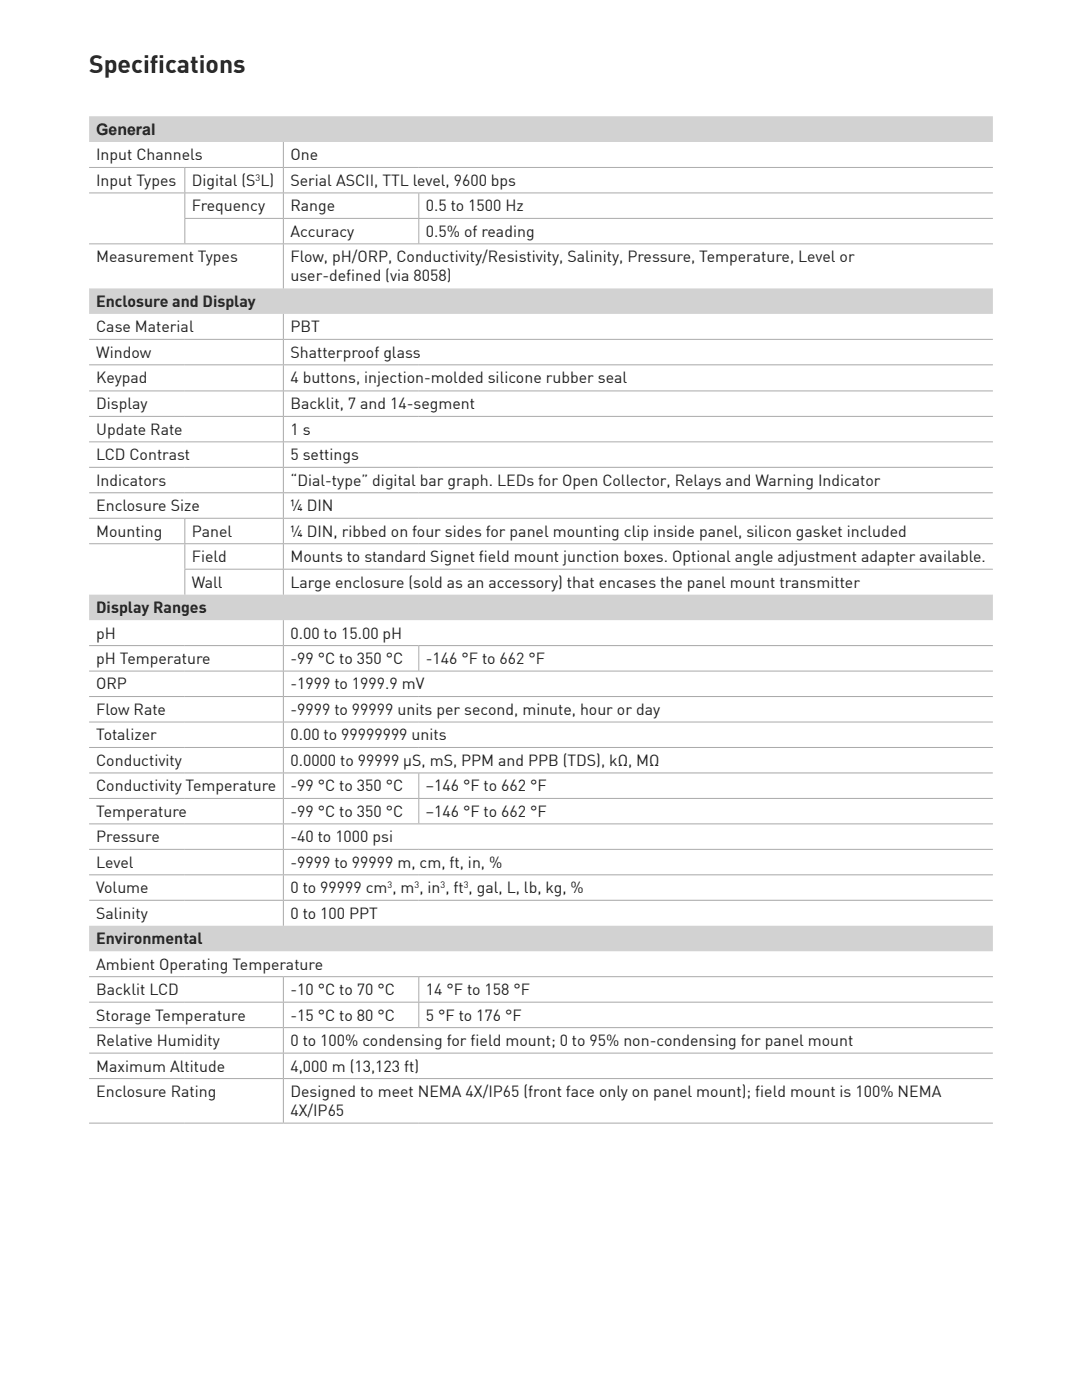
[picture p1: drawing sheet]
<svg xmlns="http://www.w3.org/2000/svg" width="216mm" height="279mm" viewBox="0 0 216 279" stroke-linecap="round" stroke-linejoin="round" font-family="sans-serif">
<defs><g id="words">
<text font-size="4.9" fill="#231f20" x="17.8" y="14.5">Specifications</text>
<g font-size="3.2" fill="#231f20">
<text x="19.2" y="26.9">General</text>
<text x="19.2" y="32">Input Channels</text>
<text x="58" y="32">One</text>
<text x="19.2" y="37.1">Input Types</text>
<text x="38.3" y="37.1">Digital (S L)</text>
<text x="58" y="37.1">Serial ASCII, TTL level, 9600 bps</text>
<text x="38.3" y="42.2">Frequency</text>
<text x="58" y="42.2">Range</text>
<text x="58" y="47.3">Accuracy</text>
<text x="85" y="42.2">0.5 to 1500 Hz</text>
<text x="85" y="47.3">0.5% of reading</text>
<text x="19.2" y="52.3">Measurement Types</text>
<text x="58" y="52.3">Flow, pH/ORP, Conductivity/Resistivity, Salinity, Pressure, Temperature, Level or</text>
<text x="58" y="56.1">user-defined (via 8058)</text>
<text x="19.2" y="61.2">Enclosure and Display</text>
<text x="19.2" y="66.3">Case Material</text>
<text x="19.2" y="71.4">Window</text>
<text x="58" y="66.3">PBT</text>
<text x="58" y="71.4">Shatterproof glass</text>
<text x="19.2" y="76.5">Keypad</text>
<text x="58" y="76.5">4 buttons, injection-molded silicone rubber seal</text>
<text x="19.2" y="81.7">Display</text>
<text x="58" y="81.7">Backlit, 7 and 14-segment</text>
<text x="19.2" y="86.8">Update Rate</text>
<text x="58" y="86.8">1 s</text>
<text x="19.2" y="91.9">LCD Contrast</text>
<text x="58" y="91.9">5 settings</text>
<text x="19.2" y="96.9">Indicators</text>
<text x="58" y="96.9">“Dial-type” digital bar graph. LEDs for Open Collector, Relays and Warning Indicator</text>
<text x="19.2" y="102">Enclosure Size</text>
<text x="19.2" y="107.1">Mounting</text>
<text x="38.3" y="107.1">Panel</text>
<text x="58" y="102">¼ DIN</text>
<text x="58" y="107.1">¼ DIN, ribbed on four sides for panel mounting clip inside panel, silicon gasket included</text>
<text x="38.3" y="112.2">Field</text>
<text x="58" y="112.2">Mounts to standard Signet field mount junction boxes. Optional angle adjustment adapter available.</text>
<text x="38.3" y="117.3">Wall</text>
<text x="58" y="117.3">Large enclosure (sold as an accessory) that encases the panel mount transmitter</text>
<text x="19.2" y="122.4">Display Ranges</text>
<text x="19.2" y="127.4">pH</text>
<text x="58" y="127.4">0.00 to 15.00 pH</text>
<text x="19.2" y="132.5">pH Temperature</text>
<text x="19.2" y="137.6">ORP</text>
<text x="58" y="132.5">-99 °C to 350 °C</text>
<text x="58" y="137.6">-1999 to 1999.9 mV</text>
<text x="85" y="132.5">-146 °F to 662 °F</text>
<text x="19.2" y="142.7">Flow Rate</text>
<text x="58" y="142.7">-9999 to 99999 units per second, minute, hour or day</text>
<text x="19.2" y="147.8">Totalizer</text>
<text x="58" y="147.8">0.00 to 99999999 units</text>
<text x="19.2" y="152.8">Conductivity</text>
<text x="58" y="152.8">0.0000 to 99999 µS, mS, PPM and PPB (TDS), kΩ, MΩ</text>
<text x="19.2" y="157.9">Conductivity Temperature</text>
<text x="58" y="157.9">-99 °C to 350 °C</text>
<text x="85" y="157.9">–146 °F to 662 °F</text>
<text x="19.2" y="163">Temperature</text>
<text x="58" y="163">-99 °C to 350 °C</text>
<text x="85" y="163">–146 °F to 662 °F</text>
<text x="19.2" y="168.1">Pressure</text>
<text x="19.2" y="173.2">Level</text>
<text x="58" y="168.1">-40 to 1000 psi</text>
<text x="58" y="173.2">-9999 to 99999 m, cm, ft, in, %</text>
<text x="19.2" y="178.3">Volume</text>
<text x="58" y="178.3">0 to 99999 cm , m , in , ft , gal, L, lb, kg, %</text>
<text x="19.2" y="183.3">Salinity</text>
<text x="58" y="183.3">0 to 100 PPT</text>
<text x="19.2" y="188.4">Environmental</text>
<text x="19.2" y="193.5">Ambient Operating Temperature</text>
<text x="19.2" y="198.6">Backlit LCD</text>
<text x="19.2" y="203.7">Storage Temperature</text>
<text x="58" y="198.6">-10 °C to 70 °C</text>
<text x="58" y="203.7">-15 °C to 80 °C</text>
<text x="85" y="198.6">14 °F to 158 °F</text>
<text x="85" y="203.7">5 °F to 176 °F</text>
<text x="19.2" y="208.8">Relative Humidity</text>
<text x="58" y="208.8">0 to 100% condensing for field mount; 0 to 95% non-condensing for panel mount</text>
<text x="19.2" y="213.8">Maximum Altitude</text>
<text x="58" y="213.8">4,000 m (13,123 ft)</text>
<text x="19.2" y="218.9">Enclosure Rating</text>
<text x="58" y="218.9">Designed to meet NEMA 4X/IP65 (front face only on panel mount); field mount is 100% NEMA</text>
<text x="58" y="222.7">4X/IP65</text>
</g>
<g font-size="1.9" fill="#231f20">
<text x="51" y="36">3</text>
<text x="77.3" y="177.2">3</text>
<text x="82.7" y="177.2">3</text>
<text x="87.9" y="177.2">3</text>
<text x="92.5" y="177.2">3</text>
</g>
</g></defs>
<path d="M17.8 23.2h180.3v5.1h-180.3zM17.8 57.6h180.3v5h-180.3zM17.8 118.7h180.3v5.1h-180.3zM17.8 184.8h180.3v5h-180.3z" fill="#d1d2d4"/>
<g fill="none" stroke="#a8a9ad" stroke-width=".2">
<path d="M17.8 33.4h180.3M17.8 38.5h180.3M36.9 33.5v4.9M36.9 38.6v4.9M56.5 28.3v5M56.5 33.5v4.9M56.5 38.6v4.9M83.6 38.6v4.9M17.8 48.7h180.3M36.8 43.6h161.3M36.9 43.7v4.9M56.5 43.7v4.9"/>
<path d="M56.5 48.8v8.8M83.6 43.7v4.9M17.8 67.7h180.3M17.8 72.8h180.3M17.8 78h180.3M56.5 62.6v5M56.5 67.8v4.9M56.5 72.9v5M56.5 78.1v4.9M17.8 83.1h180.3M17.8 88.2h180.3M17.8 93.3h180.3"/>
<path d="M17.8 98.3h180.3M56.5 83.2v4.9M56.5 88.3v4.9M56.5 93.4v4.9M56.5 98.4v4.9M17.8 103.4h180.3M17.8 108.5h180.3M36.8 113.6h161.3M36.9 103.5v4.9M36.9 108.6v4.9M36.9 113.7v5M56.5 103.5v4.9"/>
<path d="M56.5 108.6v4.9M56.5 113.7v5M17.8 128.8h180.3M17.8 133.9h180.3M17.8 139h180.3M56.5 123.8v5M56.5 128.9v4.9M56.5 134v4.9M56.5 139.1v4.9M83.6 128.9v4.9M17.8 144.1h180.3M17.8 149.2h180.3"/>
<path d="M17.8 154.3h180.3M17.8 159.3h180.3M56.5 144.2v4.9M56.5 149.3v4.9M56.5 154.3v5M56.5 159.4v4.9M83.6 154.3v5M83.6 159.4v4.9M17.8 164.4h180.3M17.8 169.5h180.3M17.8 174.6h180.3M17.8 179.7h180.3"/>
<path d="M56.5 164.5v4.9M56.5 169.6v4.9M56.5 174.7v4.9M56.5 179.8v5M17.8 194.9h180.3M56.5 195v4.9M83.6 195v4.9M17.8 200h180.3M17.8 205.1h180.3M17.8 210.2h180.3M17.8 215.3h180.3M56.5 200.1v4.9"/>
<path d="M56.5 205.2v4.9M56.5 210.3v4.9M56.5 215.3v8.8M83.6 200.1v4.9M17.8 224.1h180.3"/>
</g>
<use href="#words"/>
</svg>
